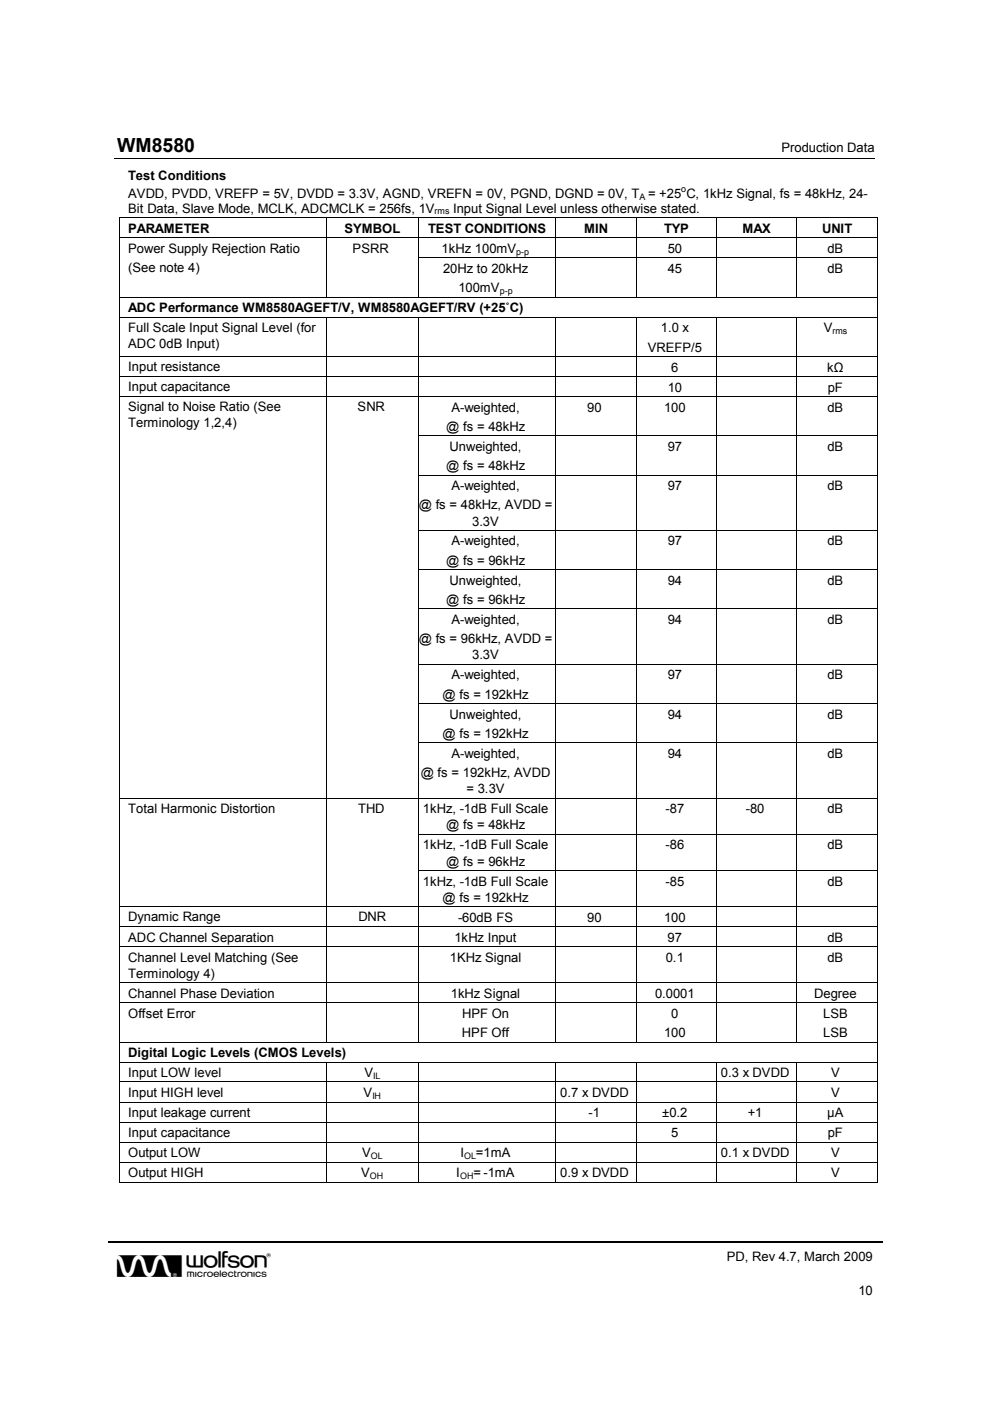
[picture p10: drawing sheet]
<svg xmlns="http://www.w3.org/2000/svg" width="210mm" height="297mm" viewBox="0 0 210 297" stroke-linecap="round" stroke-linejoin="round" font-family="sans-serif">
<defs><g id="words">
<text font-size="6.9" x="24.8" y="270.7">w</text>
<text font-size="4.1" x="24.8" y="32.3">WM8580</text>
<g font-size="2.8">
<text x="165.7" y="32.3">Production Data</text>
<text x="27.2" y="38.1">Test Conditions</text>
<text x="27.2" y="42">AVDD, PVDD, VREFP = 5V, DVDD = 3.3V, AGND, VREFN = 0V, PGND, DGND = 0V, T = +25 C, 1kHz Signal, fs = 48kHz, 24-</text>
<text x="27.2" y="45.2">Bit Data, Slave Mode, MCLK, ADCMCLK = 256fs, 1V</text>
<text x="96.1" y="45.2">Input Signal Level unless otherwise stated.</text>
<text x="27.2" y="49.4">PARAMETER</text>
<text x="27.2" y="53.6">Power Supply Rejection Ratio</text>
<text x="73" y="49.4">SYMBOL</text>
<text x="74.8" y="53.6">PSRR</text>
<text x="90.8" y="49.4">TEST CONDITIONS</text>
<text x="93.6" y="53.6">1kHz 100mV</text>
<text x="123.8" y="49.4">MIN</text>
<text x="140.8" y="49.4">TYP</text>
<text x="141.6" y="53.6">50</text>
<text x="157.4" y="49.4">MAX</text>
<text x="174.3" y="49.4">UNIT</text>
<text x="175.4" y="53.6">dB</text>
<text x="27.2" y="57.7">(See note 4)</text>
<text x="93.9" y="57.9">20Hz to 20kHz</text>
<text x="141.6" y="57.9">45</text>
<text x="175.4" y="57.9">dB</text>
<text x="97.2" y="62">100mV</text>
<text x="27.2" y="66.2">ADC Performance WM8580AGEFT/V, WM8580AGEFT/RV (+25˚C)</text>
<text x="27.2" y="70.4">Full Scale Input Signal Level (for</text>
<text x="140.1" y="70.4">1.0 x</text>
<text x="174.7" y="70.4">V</text>
<text x="27.2" y="73.8">ADC 0dB Input)</text>
<text x="137.3" y="74.5">VREFP/5</text>
<text x="27.2" y="78.7">Input resistance</text>
<text x="27.2" y="83">Input capacitance</text>
<text x="141.6" y="83">10</text>
<text x="142.3" y="78.8">6</text>
<text x="175.4" y="78.8">kΩ</text>
<text x="175.5" y="83">pF</text>
<text x="27.2" y="87.2">Signal to Noise Ratio (See</text>
<text x="75.8" y="87.2">SNR</text>
<text x="95.7" y="87.2">A-weighted,</text>
<text x="124.5" y="87.2">90</text>
<text x="140.8" y="87.2">100</text>
<text x="175.4" y="87.2">dB</text>
<text x="27.2" y="90.6">Terminology 1,2,4)</text>
<text x="94.6" y="91.4">@ fs = 48kHz</text>
<text x="95.3" y="95.6">Unweighted,</text>
<text x="141.6" y="95.6">97</text>
<text x="175.4" y="95.6">dB</text>
<text x="94.6" y="99.7">@ fs = 48kHz</text>
<text x="88.8" y="108">@ fs = 48kHz, AVDD =</text>
<text x="95.7" y="103.9">A-weighted,</text>
<text x="141.6" y="103.9">97</text>
<text x="175.4" y="103.9">dB</text>
<text x="100.1" y="111.4">3.3V</text>
<text x="94.6" y="119.7">@ fs = 96kHz</text>
<text x="95.7" y="115.7">A-weighted,</text>
<text x="141.6" y="115.7">97</text>
<text x="175.4" y="115.7">dB</text>
<text x="95.3" y="124">Unweighted,</text>
<text x="141.6" y="124">94</text>
<text x="175.4" y="124">dB</text>
<text x="94.6" y="128.1">@ fs = 96kHz</text>
<text x="88.8" y="136.4">@ fs = 96kHz, AVDD =</text>
<text x="95.7" y="132.3">A-weighted,</text>
<text x="141.6" y="132.3">94</text>
<text x="175.4" y="132.3">dB</text>
<text x="100.1" y="139.8">3.3V</text>
<text x="93.8" y="148.1">@ fs = 192kHz</text>
<text x="95.7" y="144.1">A-weighted,</text>
<text x="141.6" y="144.1">97</text>
<text x="175.4" y="144.1">dB</text>
<text x="95.3" y="152.4">Unweighted,</text>
<text x="141.6" y="152.4">94</text>
<text x="175.4" y="152.4">dB</text>
<text x="93.8" y="156.5">@ fs = 192kHz</text>
<text x="95.7" y="160.7">A-weighted,</text>
<text x="141.6" y="160.7">94</text>
<text x="175.4" y="160.7">dB</text>
<text x="89.2" y="164.8">@ fs = 192kHz, AVDD</text>
<text x="27.2" y="172.4">Total Harmonic Distortion</text>
<text x="75.9" y="172.4">THD</text>
<text x="89.7" y="172.4">1kHz, -1dB Full Scale</text>
<text x="98.9" y="168.2">= 3.3V</text>
<text x="141.1" y="172.4">-87</text>
<text x="158.1" y="172.4">-80</text>
<text x="175.4" y="172.4">dB</text>
<text x="94.6" y="175.9">@ fs = 48kHz</text>
<text x="89.7" y="180.1">1kHz, -1dB Full Scale</text>
<text x="94.6" y="183.5">@ fs = 96kHz</text>
<text x="141.1" y="180.1">-86</text>
<text x="175.4" y="180.1">dB</text>
<text x="89.7" y="187.7">1kHz, -1dB Full Scale</text>
<text x="93.8" y="191.2">@ fs = 192kHz</text>
<text x="141.1" y="187.7">-85</text>
<text x="175.4" y="187.7">dB</text>
<text x="27.2" y="195.4">Dynamic Range</text>
<text x="76" y="195.4">DNR</text>
<text x="97.1" y="195.4">-60dB FS</text>
<text x="124.5" y="195.4">90</text>
<text x="140.8" y="195.4">100</text>
<text x="27.2" y="199.6">ADC Channel Separation</text>
<text x="27.2" y="203.9">Channel Level Matching (See</text>
<text x="95.4" y="203.9">1KHz Signal</text>
<text x="96.4" y="199.7">1kHz Input</text>
<text x="141.1" y="203.9">0.1</text>
<text x="141.6" y="199.7">97</text>
<text x="175.4" y="199.7">dB</text>
<text x="175.4" y="203.9">dB</text>
<text x="27.2" y="207.3">Terminology 4)</text>
<text x="27.2" y="211.5">Channel Phase Deviation</text>
<text x="27.2" y="215.8">Offset Error</text>
<text x="95.6" y="211.6">1kHz Signal</text>
<text x="98" y="215.8">HPF On</text>
<text x="138.9" y="211.6">0.0001</text>
<text x="142.3" y="215.8">0</text>
<text x="172.6" y="211.6">Degree</text>
<text x="174.5" y="215.8">LSB</text>
<text x="97.9" y="219.9">HPF Off</text>
<text x="140.8" y="219.9">100</text>
<text x="174.5" y="219.9">LSB</text>
<text x="27.2" y="224.1">Digital Logic Levels (CMOS Levels)</text>
<text x="27.2" y="228.3">Input LOW level</text>
<text x="27.2" y="232.6">Input HIGH level</text>
<text x="77.1" y="232.6">V</text>
<text x="77.3" y="228.3">V</text>
<text x="118.8" y="232.6">0.7 x DVDD</text>
<text x="152.9" y="228.4">0.3 x DVDD</text>
<text x="176.2" y="232.6">V</text>
<text x="176.2" y="228.4">V</text>
<text x="27.2" y="236.9">Input leakage current</text>
<text x="124.8" y="236.9">-1</text>
<text x="140.4" y="236.9">±0.2</text>
<text x="158.5" y="236.9">+1</text>
<text x="175.4" y="236.9">µA</text>
<text x="27.2" y="241.1">Input capacitance</text>
<text x="27.2" y="245.3">Output LOW</text>
<text x="76.8" y="245.3">V</text>
<text x="97.6" y="245.4">I</text>
<text x="100.9" y="245.4">=1mA</text>
<text x="142.3" y="241.1">5</text>
<text x="152.9" y="245.4">0.1 x DVDD</text>
<text x="175.5" y="241.1">pF</text>
<text x="176.2" y="245.4">V</text>
<text x="27.2" y="249.6">Output HIGH</text>
<text x="76.6" y="249.6">V</text>
<text x="96.7" y="249.6">I</text>
<text x="100.4" y="249.6">= -1mA</text>
<text x="118.8" y="249.6">0.9 x DVDD</text>
<text x="176.2" y="249.6">V</text>
<text x="154.1" y="267.3">PD, Rev 4.7, March 2009</text>
<text x="182" y="274.5">10</text>
</g>
<g font-size="1.9">
<text x="144.4" y="40.6">o</text>
<text x="92.2" y="45.5">rms</text>
<text x="135.6" y="42.3">A</text>
<text x="109.5" y="54">p-p</text>
<text x="106" y="62.3">p-p</text>
<text x="176.5" y="70.8">rms</text>
<text x="79" y="232.9">IH</text>
<text x="79.1" y="228.7">IL</text>
<text x="78.6" y="245.7">OL</text>
<text x="98.4" y="245.7">OL</text>
<text x="78.4" y="249.9">OH</text>
<text x="97.5" y="249.9">OH</text>
</g>
</g></defs>
<g fill="none" stroke="#000" stroke-width=".21">
<path d="M24.3 33.6h161.2M25.2 46.2h160.9M25.2 50.4h160.9M25.3 46.3v4M25.3 50.5v4.1M25.3 54.7v8.2M69.2 46.3v4M69.2 50.5v4.1M69.2 54.7v8.2M88.6 54.7h97.5M88.7 46.3v4M88.7 50.5v4.1"/>
<path d="M88.7 54.7v8.2M117.9 46.3v4M117.9 50.5v4.1M117.9 54.7v8.2M134.9 46.3v4M134.9 50.5v4.1M134.9 54.7v8.2M151.9 46.3v4M151.9 50.5v4.1M151.9 54.7v8.2M169 46.3v4M169 50.5v4.1"/>
<path d="M169 54.7v8.2M186 46.3v4M186 50.5v4.1M186 54.7v8.2M25.2 63h160.9M25.2 67.2h160.9M25.2 75.6h160.9M25.2 79.8h160.9M25.3 63.1v4M25.3 67.3v8.2M25.3 75.6v4.1M25.3 79.9v4.1"/>
<path d="M69.2 67.3v8.2M69.2 75.6v4.1M69.2 79.9v4.1M88.7 67.3v8.2M88.7 75.6v4.1M88.7 79.9v4.1M117.9 67.3v8.2M117.9 75.6v4.1M117.9 79.9v4.1M134.9 67.3v8.2M134.9 75.6v4.1M134.9 79.9v4.1"/>
<path d="M151.9 67.3v8.2M151.9 75.6v4.1M151.9 79.9v4.1M169 67.3v8.2M169 75.6v4.1M169 79.9v4.1M186 63.1v4M186 67.3v8.2M186 75.6v4.1M186 79.9v4.1M25.2 84.1h160.9M25.3 84.1v8.2"/>
<path d="M25.3 92.5v8.1M69.2 84.1v8.2M69.2 92.5v8.1M88.6 92.4h97.5M88.7 84.1v8.2M88.7 92.5v8.1M117.9 84.1v8.2M117.9 92.5v8.1M134.9 84.1v8.2M134.9 92.5v8.1M151.9 84.1v8.2M151.9 92.5v8.1"/>
<path d="M169 84.1v8.2M169 92.5v8.1M186 84.1v8.2M186 92.5v8.1M25.3 100.8v11.6M25.3 112.5v8.2M69.2 100.8v11.6M69.2 112.5v8.2M88.6 100.7h97.5M88.6 112.4h97.5M88.7 100.8v11.6M88.7 112.5v8.2"/>
<path d="M117.9 100.8v11.6M117.9 112.5v8.2M134.9 100.8v11.6M134.9 112.5v8.2M151.9 100.8v11.6M151.9 112.5v8.2M169 100.8v11.6M169 112.5v8.2M186 100.8v11.6M186 112.5v8.2M25.3 120.9v8.1M25.3 129.2v11.6"/>
<path d="M69.2 120.9v8.1M69.2 129.2v11.6M88.6 120.8h97.5M88.6 129.1h97.5M88.7 120.9v8.1M88.7 129.2v11.6M117.9 120.9v8.1M117.9 129.2v11.6M134.9 120.9v8.1M134.9 129.2v11.6M151.9 120.9v8.1M151.9 129.2v11.6"/>
<path d="M169 120.9v8.1M169 129.2v11.6M186 120.9v8.1M186 129.2v11.6M25.3 140.9v8.2M25.3 149.2v8.2M25.3 157.6v11.5M69.2 140.9v8.2M69.2 149.2v8.2M69.2 157.6v11.5M88.6 140.8h97.5M88.6 149.1h97.5"/>
<path d="M88.6 157.5h97.5M88.7 140.9v8.2M88.7 149.2v8.2M88.7 157.6v11.5M117.9 140.9v8.2M117.9 149.2v8.2M117.9 157.6v11.5M134.9 140.9v8.2M134.9 149.2v8.2M134.9 157.6v11.5M151.9 140.9v8.2M151.9 149.2v8.2"/>
<path d="M151.9 157.6v11.5M169 140.9v8.2M169 149.2v8.2M169 157.6v11.5M186 140.9v8.2M186 149.2v8.2M186 157.6v11.5M25.2 169.2h160.9M25.3 169.3v7.5M25.3 177v7.5M69.2 169.3v7.5M69.2 177v7.5"/>
<path d="M88.6 176.9h97.5M88.7 169.3v7.5M88.7 177v7.5M117.9 169.3v7.5M117.9 177v7.5M134.9 169.3v7.5M134.9 177v7.5M151.9 169.3v7.5M151.9 177v7.5M169 169.3v7.5M169 177v7.5M186 169.3v7.5"/>
<path d="M186 177v7.5M25.2 192.2h160.9M25.2 196.5h160.9M25.3 184.6v7.6M25.3 192.3v4.1M25.3 196.6v4M69.2 184.6v7.6M69.2 192.3v4.1M69.2 196.6v4M88.6 184.6h97.5M88.7 184.6v7.6M88.7 192.3v4.1"/>
<path d="M88.7 196.6v4M117.9 184.6v7.6M117.9 192.3v4.1M117.9 196.6v4M134.9 184.6v7.6M134.9 192.3v4.1M134.9 196.6v4M151.9 184.6v7.6M151.9 192.3v4.1M151.9 196.6v4M169 184.6v7.6M169 192.3v4.1"/>
<path d="M169 196.6v4M186 184.6v7.6M186 192.3v4.1M186 196.6v4M25.2 200.7h160.9M25.2 208.4h160.9M25.2 212.6h160.9M25.3 200.8v7.5M25.3 208.4v4.1M25.3 212.7v8.2M69.2 200.8v7.5M69.2 208.4v4.1"/>
<path d="M69.2 212.7v8.2M88.7 200.8v7.5M88.7 208.4v4.1M88.7 212.7v8.2M117.9 200.8v7.5M117.9 208.4v4.1M117.9 212.7v8.2M134.9 200.8v7.5M134.9 208.4v4.1M134.9 212.7v8.2M151.9 200.8v7.5M151.9 208.4v4.1"/>
<path d="M151.9 212.7v8.2M169 200.8v7.5M169 208.4v4.1M169 212.7v8.2M186 200.8v7.5M186 208.4v4.1M186 212.7v8.2M25.2 220.9h160.9M25.2 225.2h160.9M25.2 229.4h160.9M25.2 233.7h160.9M25.2 237.9h160.9"/>
<path d="M25.3 221v4.1M25.3 225.3v4M25.3 229.5v4.1M25.3 233.8v4M25.3 238v4.1M69.2 225.3v4M69.2 229.5v4.1M69.2 233.8v4M69.2 238v4.1M88.7 225.3v4M88.7 229.5v4.1M88.7 233.8v4"/>
<path d="M88.7 238v4.1M117.9 225.3v4M117.9 229.5v4.1M117.9 233.8v4M117.9 238v4.1M134.9 225.3v4M134.9 229.5v4.1M134.9 233.8v4M134.9 238v4.1M151.9 225.3v4M151.9 229.5v4.1M151.9 233.8v4"/>
<path d="M151.9 238v4.1M169 225.3v4M169 229.5v4.1M169 233.8v4M169 238v4.1M186 221v4.1M186 225.3v4M186 229.5v4.1M186 233.8v4M186 238v4.1M25.2 242.1h160.9M25.2 246.4h160.9"/>
<path d="M25.2 250.7h43.9M25.3 242.2v4.1M25.3 246.5v4.2M69.2 242.2v4.1M69.2 246.5v4.2M69.3 250.7h19.3M88.7 242.2v4.1M88.7 246.5v4.2M88.8 250.7h29M117.9 242.2v4.1M117.9 246.5v4.2M117.9 250.7h16.9"/>
<path d="M134.9 242.2v4.1M134.9 246.5v4.2M135 250.7h16.8M151.9 242.2v4.1M151.9 246.5v4.2M152 250.7h16.9M169 242.2v4.1M169 246.5v4.2M169 250.7h16.9M186 242.2v4.1M186 246.5v4.2"/>
</g>
<path d="M23 263.3h164.3" fill="none" stroke="#000" stroke-width=".3"/>
<g fill="#000">
<path d="M25.2 46.1h.2v.2h-.2zM25.2 54.6l.2 .1zM69.1 54.6l.2 .1zM185.9 46.1h.2v.2h-.2zM25.2 92.3h.2v.2h-.2zM69.1 92.3h.2v.2h-.2zM25.2 100.6h.2v.2h-.2zM25.2 112.4h.2v.1h-.2zM69.1 100.6h.2v.2h-.2zM69.1 112.4h.2v.1h-.2zM25.2 120.7h.2v.2h-.2zM25.2 129h.2v.2h-.2z"/>
<path d="M69.1 120.7h.2v.2h-.2zM69.1 129h.2v.2h-.2zM25.2 140.8h.2v.1h-.2zM25.2 149.1h.2v.1h-.2zM25.2 157.4h.2v.2h-.2zM69.1 140.8h.2v.1h-.2zM69.1 149.1h.2v.1h-.2zM69.1 157.4h.2v.2h-.2zM25.2 176.8h.2v.2h-.2zM69.1 176.8h.2v.2h-.2zM25.2 184.5l.2 .1zM69.1 184.5l.2 .1z"/>
<path d="M185.9 250.6h.2v.1h-.2z"/>
</g>
<use href="#words"/>
</svg>
